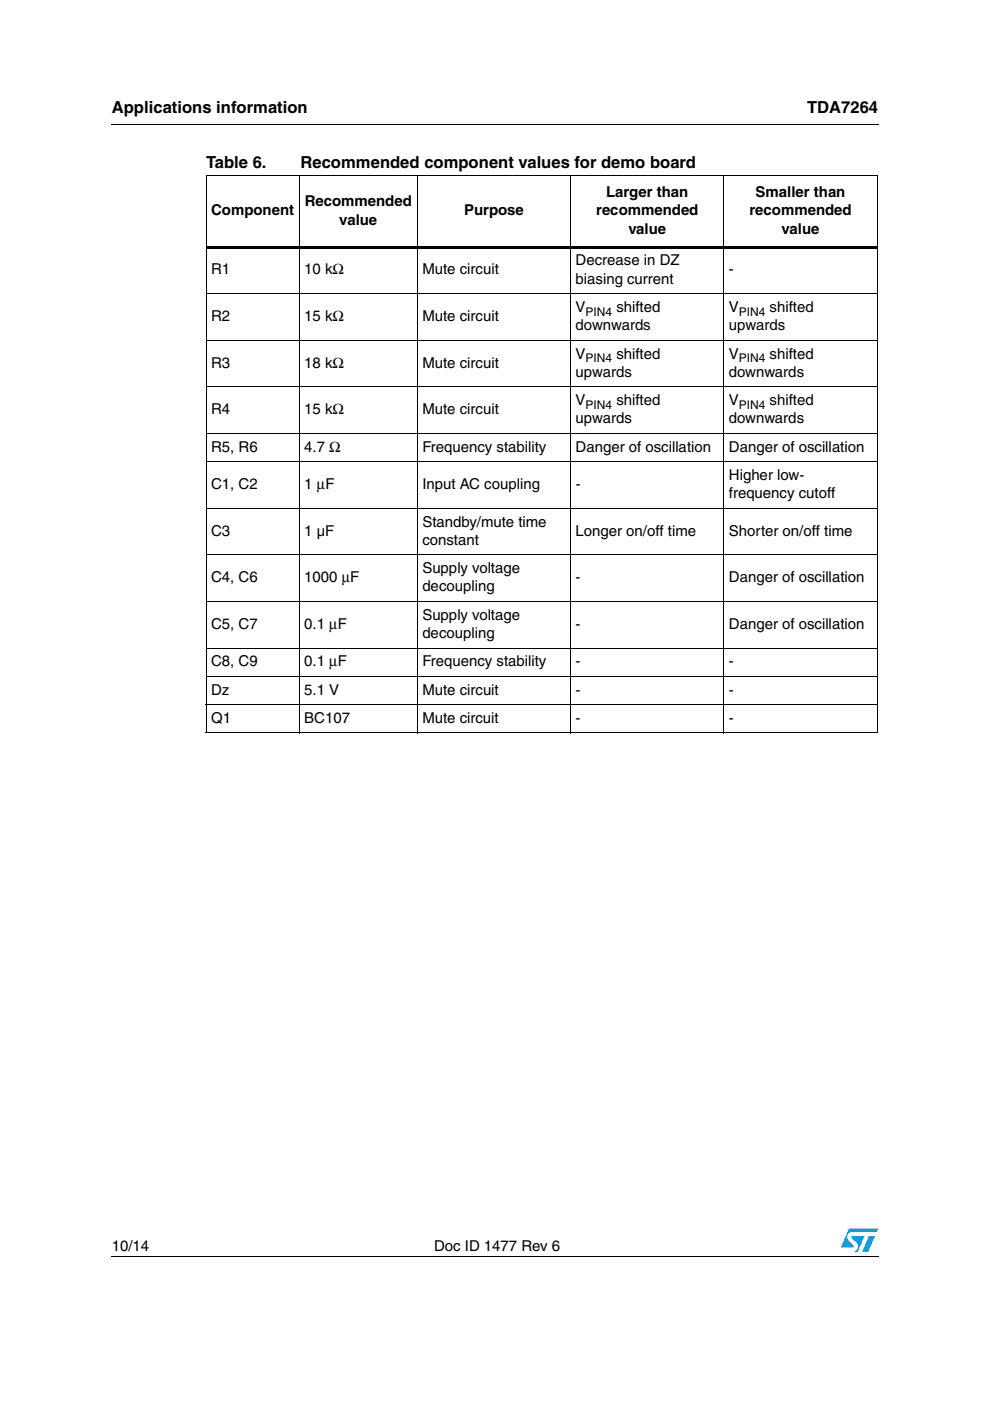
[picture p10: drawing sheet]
<svg xmlns="http://www.w3.org/2000/svg" width="210mm" height="297mm" viewBox="0 0 210 297" stroke-linecap="round" stroke-linejoin="round" font-family="sans-serif">
<defs><g id="words">
<g font-size="3.5">
<text x="23.7" y="23.9">Applications information</text>
<text x="171.1" y="23.9">TDA7264</text>
<text x="43.7" y="35.7">Table 6.</text>
<text x="63.7" y="35.7">Recommended component values for demo board</text>
</g>
<g font-size="3.2">
<text x="128.5" y="41.8">Larger than</text>
<text x="160.2" y="41.8">Smaller than</text>
<text x="44.8" y="45.7">Component</text>
<text x="64.6" y="43.7">Recommended</text>
<text x="71.9" y="47.6">value</text>
<text x="98.4" y="45.7">Purpose</text>
<text x="126.4" y="45.7">recommended</text>
<text x="158.9" y="45.7">recommended</text>
<text x="133.2" y="49.6">value</text>
<text x="165.7" y="49.6">value</text>
<text x="44.8" y="58.2">R1</text>
<text x="64.5" y="58.2">10 kΩ</text>
<text x="89.6" y="58.2">Mute circuit</text>
<text x="122" y="56.2">Decrease in DZ</text>
<text x="154.5" y="58.2">-</text>
<text x="122" y="60.1">biasing current</text>
<text x="44.8" y="68.1">R2</text>
<text x="64.5" y="68.1">15 kΩ</text>
<text x="89.6" y="68.1">Mute circuit</text>
<text x="122" y="70">downwards</text>
<text x="122" y="66.1">V</text>
<text x="130.7" y="66.1">shifted</text>
<text x="154.5" y="70">upwards</text>
<text x="154.5" y="66.1">V</text>
<text x="163.2" y="66.1">shifted</text>
<text x="44.8" y="77.9">R3</text>
<text x="64.5" y="77.9">18 kΩ</text>
<text x="89.6" y="77.9">Mute circuit</text>
<text x="122" y="76">V</text>
<text x="130.7" y="76">shifted</text>
<text x="154.5" y="76">V</text>
<text x="163.2" y="76">shifted</text>
<text x="122" y="79.9">upwards</text>
<text x="154.5" y="79.9">downwards</text>
<text x="44.8" y="87.8">R4</text>
<text x="64.5" y="87.8">15 kΩ</text>
<text x="89.6" y="87.8">Mute circuit</text>
<text x="122" y="85.9">V</text>
<text x="122" y="89.8">upwards</text>
<text x="130.7" y="85.9">shifted</text>
<text x="154.5" y="89.8">downwards</text>
<text x="154.5" y="85.9">V</text>
<text x="163.2" y="85.9">shifted</text>
<text x="44.8" y="95.8">R5, R6</text>
<text x="64.5" y="95.8">4.7 Ω</text>
<text x="89.6" y="95.8">Frequency stability</text>
<text x="122" y="95.8">Danger of oscillation</text>
<text x="154.5" y="95.8">Danger of oscillation</text>
<text x="154.5" y="101.7">Higher low-</text>
<text x="44.8" y="103.7">C1, C2</text>
<text x="64.5" y="103.7">1 µF</text>
<text x="89.6" y="103.7">Input AC coupling</text>
<text x="122.1" y="103.7">-</text>
<text x="154.5" y="105.6">frequency cutoff</text>
<text x="44.8" y="113.6">C3</text>
<text x="64.5" y="113.6">1 µF</text>
<text x="89.6" y="111.6">Standby/mute time</text>
<text x="122" y="113.6">Longer on/off time</text>
<text x="154.5" y="113.6">Shorter on/off time</text>
<text x="89.6" y="115.5">constant</text>
<text x="44.8" y="123.5">C4, C6</text>
<text x="64.5" y="123.5">1000 µF</text>
<text x="89.6" y="121.5">Supply voltage</text>
<text x="89.6" y="125.4">decoupling</text>
<text x="122" y="123.5">-</text>
<text x="154.5" y="123.5">Danger of oscillation</text>
<text x="89.6" y="131.4">Supply voltage</text>
<text x="44.8" y="133.3">C5, C7</text>
<text x="64.5" y="133.3">0.1 µF</text>
<text x="89.6" y="135.3">decoupling</text>
<text x="122" y="133.3">-</text>
<text x="154.5" y="133.3">Danger of oscillation</text>
<text x="44.8" y="141.3">C8, C9</text>
<text x="64.5" y="141.3">0.1 µF</text>
<text x="89.6" y="141.3">Frequency stability</text>
<text x="122" y="141.3">-</text>
<text x="154.5" y="141.3">-</text>
<text x="44.8" y="147.3">Dz</text>
<text x="64.5" y="147.3">5.1 V</text>
<text x="89.6" y="147.3">Mute circuit</text>
<text x="122" y="147.3">-</text>
<text x="154.5" y="147.3">-</text>
<text x="44.8" y="153.3">Q1</text>
<text x="64.5" y="153.3">BC107</text>
<text x="89.6" y="153.3">Mute circuit</text>
<text x="122" y="153.3">-</text>
<text x="154.5" y="153.3">-</text>
<text x="23.7" y="265.1">10/14</text>
<text x="92.1" y="265.1">Doc ID 1477 Rev 6</text>
</g>
<g font-size="2.5">
<text x="124.2" y="66.9">PIN4</text>
<text x="156.7" y="66.9">PIN4</text>
<text x="124.2" y="76.8">PIN4</text>
<text x="156.7" y="76.8">PIN4</text>
<text x="124.2" y="86.7">PIN4</text>
<text x="156.7" y="86.7">PIN4</text>
</g>
</g></defs>
<g fill="#009ad9">
<path d="M184.2 262.1h1.3l-1.4 3.3h-1.3z"/>
<path d="M180 260.5h6.2l-.3 .7h-5.2a1.13 1.13 0 0 0-1 .7 1.13 1.13 0 0 0 .3 1.2l1 1v.3l-2.7 .1z"/>
<path d="M180.6 262.1h2.7l-1.4 3.3h-.7a1.18 1.18 0 0 0 .4-1.9l-1-1.1z"/>
</g>
<path d="M23.6 26.2l.1 .2zM43.6 52.1h142.5v.5h-142.5zM23.6 266.3l.1 .1z" fill="#000"/>
<g fill="none" stroke="#000" stroke-width=".21">
<path d="M23.7 26.3h162.6M43.6 37.2h142.5M43.7 37.3v24.9M63.5 37.1v118.4M88.5 37.1v118.4M121 37.1v118.4M153.5 37.1v118.4M186 37.3v24.9M43.6 62.3h142.5M43.6 72.1h142.5M43.7 62.3v93M186 62.3v29.5"/>
<path d="M43.6 82h142.5M43.6 91.9h142.5M43.6 97.9h142.5M186 92v63.3M43.6 107.8h142.5M43.6 117.6h142.5M43.6 127.5h142.5M43.6 137.4h142.5M43.6 143.4h142.5M43.6 149.4h142.5M43.6 155.4h77.3M121.1 155.4h65"/>
<path d="M23.7 266.3h162.6"/>
</g>
<use href="#words"/>
</svg>
